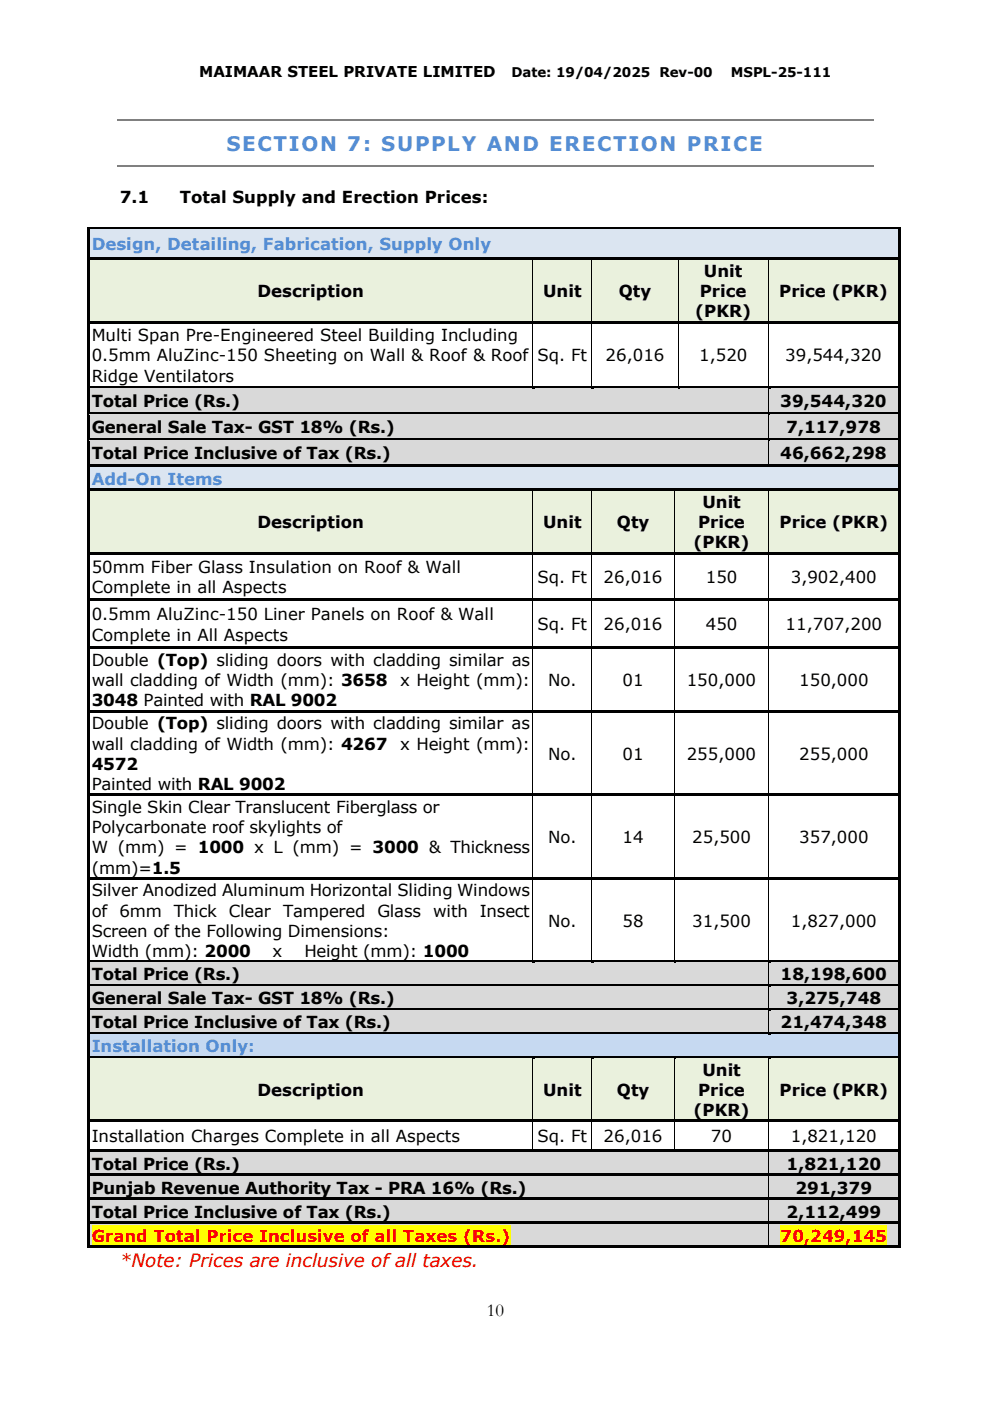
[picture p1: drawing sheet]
<svg xmlns="http://www.w3.org/2000/svg" width="210mm" height="297mm" viewBox="0 0 210 297" stroke-linecap="round" stroke-linejoin="round" font-family="sans-serif">
<defs><g id="words">
<text font-size="4.2" fill="#548dd4" x="48" y="32.1">SECTION 7: SUPPLY AND ERECTION PRICE</text>
<text font-size="3.9" fill="#f00" x="25.4" y="268.4">*Note: Prices are inclusive of all taxes.</text>
<text font-size="3.9" x="103.2" y="278.9">10</text>
<g font-size="3.5">
<text x="25.4" y="43.1">7.1</text>
<text x="38.1" y="43.1">Total Supply and Erection Prices:</text>
<text x="149.2" y="58.7">Unit</text>
<text x="54.6" y="63">Description</text>
<text x="115.1" y="63">Unit</text>
<text x="131.2" y="63">Qty</text>
<text x="148.3" y="63">Price</text>
<text x="165.2" y="63">Price (PKR)</text>
<text x="147.4" y="67.3">(PKR)</text>
<text x="19.4" y="72.3">Multi Span Pre-Engineered Steel Building Including</text>
<text x="19.4" y="76.6">0.5mm AluZinc-150 Sheeting on Wall &amp; Roof &amp; Roof</text>
<text x="113.9" y="76.6">Sq. Ft</text>
<text x="128.4" y="76.6">26,016</text>
<text x="148.2" y="76.6">1,520</text>
<text x="166.4" y="76.6">39,544,320</text>
<text x="19.4" y="80.9">Ridge Ventilators</text>
<text x="19.4" y="86.3">Total Price (Rs.)</text>
<text x="165.4" y="86.3">39,544,320</text>
<text x="19.4" y="91.8">General Sale Tax- GST 18% (Rs.)</text>
<text x="166.7" y="91.8">7,117,978</text>
<text x="19.4" y="97.4">Total Price Inclusive of Tax (Rs.)</text>
<text x="165.4" y="97.4">46,662,298</text>
<text x="148.9" y="107.7">Unit</text>
<text x="54.6" y="111.9">Description</text>
<text x="115.1" y="111.9">Unit</text>
<text x="130.8" y="111.9">Qty</text>
<text x="148" y="111.9">Price</text>
<text x="165.3" y="111.9">Price (PKR)</text>
<text x="147" y="116.2">(PKR)</text>
<text x="19.4" y="121.5">50mm Fiber Glass Insulation on Roof &amp; Wall</text>
<text x="19.4" y="125.7">Complete in all Aspects</text>
<text x="113.9" y="123.6">Sq. Ft</text>
<text x="128" y="123.6">26,016</text>
<text x="149.6" y="123.6">150</text>
<text x="167.6" y="123.6">3,902,400</text>
<text x="19.4" y="131.5">0.5mm AluZinc-150 Liner Panels on Roof &amp; Wall</text>
<text x="19.4" y="135.8">Complete in All Aspects</text>
<text x="113.9" y="133.6">Sq. Ft</text>
<text x="128" y="133.6">26,016</text>
<text x="149.6" y="133.6">450</text>
<text x="166.5" y="133.6">11,707,200</text>
<text x="19.4" y="141.1">Double (Top) sliding doors with cladding similar as</text>
<text x="19.4" y="145.4">wall cladding of Width (mm): 3658</text>
<text x="19.4" y="149.7">3048 Painted with RAL 9002</text>
<text x="84.9" y="145.4">x Height (mm):</text>
<text x="116.2" y="145.4">No.</text>
<text x="132" y="145.4">01</text>
<text x="145.6" y="145.4">150,000</text>
<text x="169.4" y="145.4">150,000</text>
<text x="19.4" y="154.6">Double (Top) sliding doors with cladding similar as</text>
<text x="19.4" y="158.9">wall cladding of Width (mm): 4267</text>
<text x="84.9" y="158.9">x Height (mm):</text>
<text x="116.2" y="161">No.</text>
<text x="132" y="161">01</text>
<text x="145.6" y="161">255,000</text>
<text x="169.4" y="161">255,000</text>
<text x="19.4" y="163.2">4572</text>
<text x="19.4" y="167.5">Painted with RAL 9002</text>
<text x="19.4" y="172.3">Single Skin Clear Translucent Fiberglass or</text>
<text x="19.4" y="176.6">Polycarbonate roof skylights of</text>
<text x="116.2" y="178.7">No.</text>
<text x="132" y="178.7">14</text>
<text x="146.7" y="178.7">25,500</text>
<text x="169.4" y="178.7">357,000</text>
<text x="19.4" y="180.8">W (mm) = 1000 x L (mm) = 3000 &amp; Thickness</text>
<text x="19.4" y="185.1">(mm)=1.5</text>
<text x="19.4" y="189.9">Silver Anodized Aluminum Horizontal Sliding Windows</text>
<text x="19.4" y="194.3">of 6mm</text>
<text x="36.9" y="194.3">Thick</text>
<text x="48.5" y="194.3">Clear</text>
<text x="60" y="194.3">Tampered</text>
<text x="80" y="194.3">Glass</text>
<text x="91.8" y="194.3">with</text>
<text x="101.7" y="194.3">Insect</text>
<text x="116.2" y="196.4">No.</text>
<text x="132" y="196.4">58</text>
<text x="146.7" y="196.4">31,500</text>
<text x="167.6" y="196.4">1,827,000</text>
<text x="19.4" y="198.5">Screen of the Following Dimensions:</text>
<text x="19.4" y="202.8">Width (mm): 2000</text>
<text x="57.7" y="202.8">x</text>
<text x="64.5" y="202.8">Height (mm): 1000</text>
<text x="19.4" y="207.8">Total Price (Rs.)</text>
<text x="165.5" y="207.8">18,198,600</text>
<text x="19.4" y="212.8">General Sale Tax- GST 18% (Rs.)</text>
<text x="166.7" y="212.8">3,275,748</text>
<text x="19.4" y="217.9">Total Price Inclusive of Tax (Rs.)</text>
<text x="165.5" y="217.9">21,474,348</text>
<text x="148.9" y="228">Unit</text>
<text x="54.6" y="232.2">Description</text>
<text x="115.1" y="232.2">Unit</text>
<text x="130.8" y="232.2">Qty</text>
<text x="148" y="232.2">Price</text>
<text x="165.3" y="232.2">Price (PKR)</text>
<text x="147" y="236.6">(PKR)</text>
<text x="19.4" y="242.1">Installation Charges Complete in all Aspects</text>
<text x="113.9" y="242.1">Sq. Ft</text>
<text x="128" y="242.1">26,016</text>
<text x="150.7" y="242.1">70</text>
<text x="167.6" y="242.1">1,821,120</text>
<text x="19.4" y="247.9">Total Price (Rs.)</text>
<text x="166.7" y="247.9">1,821,120</text>
<text x="19.4" y="253">Punjab Revenue Authority Tax - PRA 16% (Rs.)</text>
<text x="168.6" y="253">291,379</text>
<text x="19.4" y="258.1">Total Price Inclusive of Tax (Rs.)</text>
<text x="166.7" y="258.1">2,112,499</text>
</g>
<g font-size="3.5" fill="#548dd4">
<text x="19.4" y="53.1">Design, Detailing, Fabrication, Supply Only</text>
<text x="19.4" y="102.7">Add-On Items</text>
<text x="19.4" y="223">Installation Only:</text>
</g>
<g font-size="3.5" fill="#f00">
<text x="19.4" y="263.1">Grand Total Price Inclusive of all Taxes (Rs.)</text>
<text x="165.5" y="263.1">70,249,145</text>
</g>
<text font-size="3.2" x="42.2" y="16.3">MAIMAAR STEEL PRIVATE LIMITED</text>
<g font-size="2.8">
<text x="108.4" y="16.3">Date: 19/04/2025 Rev-00</text>
<text x="154.9" y="16.3">MSPL-25-111</text>
</g>
</g></defs>
<path d="M24.9 25.5h160.3M24.9 35.2h160.3" fill="none" stroke="#808080" stroke-width=".25"/>
<g fill="#dbe5f1">
<path d="M19 48.6h171.3v6h-171.3z" fill-rule="evenodd"/>
<path d="M19.4 49.5h170.6v4.3h-170.6z" fill-rule="evenodd"/>
</g>
<g fill="#000">
<path d="M18.5 48.1h.5v.6h-.5z" fill-rule="evenodd"/>
<path d="M18.5 48.1h.5v.5h-.5z" fill-rule="evenodd"/>
<path d="M18.5 48.7h.5v5.9h-.5z" fill-rule="evenodd"/>
<path d="M19 48.1h171.4v.5h-171.4z" fill-rule="evenodd"/>
<path d="M190.4 48.1h.5v.6h-.5z" fill-rule="evenodd"/>
<path d="M190.4 48.1h.5v.5h-.5z" fill-rule="evenodd"/>
<path d="M190.4 48.7h.5v5.9h-.5z" fill-rule="evenodd"/>
</g>
<path d="M19 48.7h171.4" fill="none" stroke="#dbe5f1" stroke-width=".21"/>
<g fill="#eaf1dd">
<path d="M19 55.2h93.9v12.8h-93.9z" fill-rule="evenodd"/>
<path d="M19.4 59.4h92.9v4.3h-92.9z" fill-rule="evenodd"/>
<path d="M113 55.2h12.4v12.8h-12.4z" fill-rule="evenodd"/>
<path d="M113.6 59.4h11.2v4.3h-11.2z" fill-rule="evenodd"/>
<path d="M125.5 55.2h18.2v12.8h-18.2z" fill-rule="evenodd"/>
<path d="M126.1 59.4h17.1v4.3h-17.1z" fill-rule="evenodd"/>
<path d="M143.8 55.2h19v12.8h-19z" fill-rule="evenodd"/>
<path d="M144.4 55.2h17.8v4.2h-17.8z" fill-rule="evenodd"/>
<path d="M144.4 59.4h17.8v4.3h-17.8z" fill-rule="evenodd"/>
<path d="M144.4 63.7h17.8v4.3h-17.8z" fill-rule="evenodd"/>
<path d="M162.9 55.2h27.4v12.8h-27.4z" fill-rule="evenodd"/>
<path d="M163.5 59.4h26.5v4.3h-26.5z" fill-rule="evenodd"/>
</g>
<g fill="#000">
<path d="M18.5 54.6h.5v.6h-.5z" fill-rule="evenodd"/>
<path d="M19 54.6h93.9v.5h-93.9z" fill-rule="evenodd"/>
</g>
<path d="M19 55.1h93.9" fill="none" stroke="#eaf1dd" stroke-width=".21"/>
<path d="M113 55.1l.4 .1z" fill-rule="evenodd" fill="#eaf1dd"/>
<g fill="#000">
<path d="M112.9 54.6h.5v.5h-.5z" fill-rule="evenodd"/>
<path d="M113.4 54.6h12v.5h-12z" fill-rule="evenodd"/>
</g>
<path d="M113.4 55.1h12" fill="none" stroke="#eaf1dd" stroke-width=".21"/>
<path d="M125.5 55.1l.4 .1z" fill-rule="evenodd" fill="#eaf1dd"/>
<g fill="#000">
<path d="M125.4 54.6h.5v.5h-.5z" fill-rule="evenodd"/>
<path d="M125.9 54.6h17.8v.5h-17.8z" fill-rule="evenodd"/>
</g>
<path d="M125.9 55.1h17.8" fill="none" stroke="#eaf1dd" stroke-width=".21"/>
<path d="M143.8 55.1l.5 .1z" fill-rule="evenodd" fill="#eaf1dd"/>
<g fill="#000">
<path d="M143.7 54.6h.6v.5h-.6z" fill-rule="evenodd"/>
<path d="M144.3 54.6h18.5v.5h-18.5z" fill-rule="evenodd"/>
</g>
<path d="M144.3 55.1h18.5" fill="none" stroke="#eaf1dd" stroke-width=".21"/>
<path d="M162.9 55.1l.4 .1z" fill-rule="evenodd" fill="#eaf1dd"/>
<g fill="#000">
<path d="M162.8 54.6h.5v.5h-.5z" fill-rule="evenodd"/>
<path d="M163.3 54.6h27.1v.5h-27.1z" fill-rule="evenodd"/>
<path d="M190.4 54.6h.5v.6h-.5z" fill-rule="evenodd"/>
<path d="M18.5 55.2h.5v12.8h-.5z" fill-rule="evenodd"/>
<path d="M18.5 68h.5v.6h-.5z" fill-rule="evenodd"/>
<path d="M19 68h93.9v.5h-93.9z" fill-rule="evenodd"/>
<path d="M112.9 68h.5v.5h-.5z" fill-rule="evenodd"/>
<path d="M113.4 68h12v.5h-12z" fill-rule="evenodd"/>
<path d="M125.4 68h.5v.5h-.5z" fill-rule="evenodd"/>
<path d="M125.9 68h17.8v.5h-17.8z" fill-rule="evenodd"/>
<path d="M143.7 68h.6v.5h-.6z" fill-rule="evenodd"/>
<path d="M144.3 68h18.5v.5h-18.5z" fill-rule="evenodd"/>
<path d="M162.8 68h.5v.5h-.5z" fill-rule="evenodd"/>
<path d="M163.3 68h27.1v.5h-27.1z" fill-rule="evenodd"/>
<path d="M190.4 55.2h.5v12.8h-.5z" fill-rule="evenodd"/>
<path d="M190.4 68h.5v.6h-.5z" fill-rule="evenodd"/>
<path d="M18.5 68.6h.5v13.2h-.5z" fill-rule="evenodd"/>
<path d="M190.4 68.6h.5v13.2h-.5z" fill-rule="evenodd"/>
</g>
<path d="M163.3 55.1h27.1" fill="none" stroke="#eaf1dd" stroke-width=".21"/>
<path d="M113 55.2v12.8M125.5 55.2v12.8M143.8 55.2v12.8M162.8 55.2v12.8M113 68.6v13.2M125.5 68.6v13.2M143.8 68.6v13.2M162.8 68.6v13.2" fill="none" stroke="#000" stroke-width=".21"/>
<g fill="#d9d9d9">
<path d="M19 82.3h143.8v5.1h-143.8z" fill-rule="evenodd"/>
<path d="M19.4 82.7h142.8v4.3h-142.8z" fill-rule="evenodd"/>
<path d="M162.9 82.3h27.4v5.1h-27.4z" fill-rule="evenodd"/>
<path d="M163.5 82.7h26.5v4.3h-26.5z" fill-rule="evenodd"/>
</g>
<g fill="#000">
<path d="M18.5 81.8h.5v.6h-.5z" fill-rule="evenodd"/>
<path d="M19 81.8h93.9v.5h-93.9z" fill-rule="evenodd"/>
</g>
<path d="M19 82.4h93.9" fill="none" stroke="#d9d9d9" stroke-width=".21"/>
<path d="M112.9 82.3l.5 .1z" fill-rule="evenodd" fill="#d9d9d9"/>
<g fill="#000">
<path d="M112.9 81.8h.5v.5h-.5z" fill-rule="evenodd"/>
<path d="M113.4 81.8h12v.5h-12z" fill-rule="evenodd"/>
</g>
<path d="M113.4 82.4h12" fill="none" stroke="#d9d9d9" stroke-width=".21"/>
<path d="M125.4 82.3l.5 .1z" fill-rule="evenodd" fill="#d9d9d9"/>
<g fill="#000">
<path d="M125.4 81.8h.5v.5h-.5z" fill-rule="evenodd"/>
<path d="M125.9 81.8h17.8v.5h-17.8z" fill-rule="evenodd"/>
</g>
<path d="M125.9 82.4h17.8" fill="none" stroke="#d9d9d9" stroke-width=".21"/>
<path d="M143.7 82.3l.6 .1z" fill-rule="evenodd" fill="#d9d9d9"/>
<g fill="#000">
<path d="M143.7 81.8h.6v.5h-.6z" fill-rule="evenodd"/>
<path d="M144.3 81.8h18.5v.5h-18.5z" fill-rule="evenodd"/>
</g>
<path d="M144.3 82.4h18.5" fill="none" stroke="#d9d9d9" stroke-width=".21"/>
<path d="M162.9 82.3l.4 .1z" fill-rule="evenodd" fill="#d9d9d9"/>
<g fill="#000">
<path d="M162.8 82.3l.1 .1z" fill-rule="evenodd"/>
<path d="M162.8 81.8h.5v.5h-.5z" fill-rule="evenodd"/>
</g>
<path d="M162.9 82.3l.5 .1z" fill-rule="evenodd" fill="#d9d9d9"/>
<g fill="#000">
<path d="M18.5 82.4h.5v5h-.5z" fill-rule="evenodd"/>
<path d="M162.9 81.8h.5v.5h-.5z" fill-rule="evenodd"/>
<path d="M163.4 81.8h27v.5h-27z" fill-rule="evenodd"/>
<path d="M190.4 81.8h.5v.6h-.5z" fill-rule="evenodd"/>
<path d="M190.4 82.4h.5v5h-.5z" fill-rule="evenodd"/>
</g>
<path d="M163.4 82.4h27" fill="none" stroke="#d9d9d9" stroke-width=".21"/>
<path d="M162.8 82.4v5" fill="none" stroke="#000" stroke-width=".21"/>
<g fill="#d9d9d9">
<path d="M19 87.9h143.8v5h-143.8z" fill-rule="evenodd"/>
<path d="M19.4 88.3h142.8v4.2h-142.8z" fill-rule="evenodd"/>
<path d="M162.9 87.9h27.4v5h-27.4z" fill-rule="evenodd"/>
<path d="M163.5 88.3h26.5v4.2h-26.5z" fill-rule="evenodd"/>
</g>
<g fill="#000">
<path d="M18.5 87.4h.5v.5h-.5z" fill-rule="evenodd"/>
<path d="M19 87.4h143.8v.5h-143.8z" fill-rule="evenodd"/>
</g>
<path d="M19 87.9h143.8" fill="none" stroke="#d9d9d9" stroke-width=".21"/>
<path d="M162.9 87.9h.4z" fill-rule="evenodd" fill="#d9d9d9"/>
<g fill="#000">
<path d="M18.5 87.9h.5v5h-.5z" fill-rule="evenodd"/>
<path d="M162.8 87.9h.1z" fill-rule="evenodd"/>
<path d="M162.8 87.4h.5v.5h-.5z" fill-rule="evenodd"/>
<path d="M163.3 87.4h27.1v.5h-27.1z" fill-rule="evenodd"/>
<path d="M190.4 87.4h.5v.5h-.5z" fill-rule="evenodd"/>
<path d="M190.4 87.9h.5v5h-.5z" fill-rule="evenodd"/>
</g>
<path d="M163.3 87.9h27.1" fill="none" stroke="#d9d9d9" stroke-width=".21"/>
<path d="M162.8 87.9v5" fill="none" stroke="#000" stroke-width=".21"/>
<g fill="#d9d9d9">
<path d="M19 93.5h143.8v5h-143.8z" fill-rule="evenodd"/>
<path d="M19.4 93.8h142.8v4.3h-142.8z" fill-rule="evenodd"/>
<path d="M162.9 93.5h27.4v5h-27.4z" fill-rule="evenodd"/>
<path d="M163.5 93.8h26.5v4.3h-26.5z" fill-rule="evenodd"/>
</g>
<g fill="#000">
<path d="M18.5 92.9h.5v.6h-.5z" fill-rule="evenodd"/>
<path d="M19 92.9h143.8v.5h-143.8z" fill-rule="evenodd"/>
</g>
<path d="M19 93.5h143.8" fill="none" stroke="#d9d9d9" stroke-width=".21"/>
<path d="M162.9 93.4l.4 .1z" fill-rule="evenodd" fill="#d9d9d9"/>
<g fill="#000">
<path d="M18.5 93.5h.5v5h-.5z" fill-rule="evenodd"/>
<path d="M162.8 93.4l.1 .1z" fill-rule="evenodd"/>
<path d="M162.8 92.9h.5v.5h-.5z" fill-rule="evenodd"/>
<path d="M163.3 92.9h27.1v.5h-27.1z" fill-rule="evenodd"/>
<path d="M190.4 92.9h.5v.6h-.5z" fill-rule="evenodd"/>
<path d="M190.4 93.5h.5v5h-.5z" fill-rule="evenodd"/>
</g>
<path d="M163.3 93.5h27.1" fill="none" stroke="#d9d9d9" stroke-width=".21"/>
<path d="M162.8 93.5v5" fill="none" stroke="#000" stroke-width=".21"/>
<g fill="#dbe5f1">
<path d="M19 99h171.3v4.6h-171.3z" fill-rule="evenodd"/>
<path d="M19.4 99.2h170.6v4.2h-170.6z" fill-rule="evenodd"/>
</g>
<g fill="#000">
<path d="M18.5 98.5h.5v.5h-.5z" fill-rule="evenodd"/>
<path d="M19 98.5h143.8v.5h-143.8z" fill-rule="evenodd"/>
</g>
<path d="M19 99h143.8" fill="none" stroke="#dbe5f1" stroke-width=".21"/>
<path d="M162.8 99h.5z" fill-rule="evenodd" fill="#dbe5f1"/>
<g fill="#000">
<path d="M162.8 98.5h.5v.5h-.5z" fill-rule="evenodd"/>
<path d="M163.3 98.5h27.1v.5h-27.1z" fill-rule="evenodd"/>
<path d="M190.4 98.5h.5v.5h-.5z" fill-rule="evenodd"/>
<path d="M18.5 99h.5v4.6h-.5z" fill-rule="evenodd"/>
<path d="M190.4 99h.5v4.6h-.5z" fill-rule="evenodd"/>
</g>
<path d="M163.3 99h27.1" fill="none" stroke="#dbe5f1" stroke-width=".21"/>
<g fill="#eaf1dd">
<path d="M19 104.1h93.9v12.9h-93.9z" fill-rule="evenodd"/>
<path d="M19.4 108.4h92.9v4.3h-92.9z" fill-rule="evenodd"/>
<path d="M113 104.1h12.4v12.9h-12.4z" fill-rule="evenodd"/>
<path d="M113.6 108.4h11.2v4.3h-11.2z" fill-rule="evenodd"/>
<path d="M125.5 104.1h17.4v12.9h-17.4z" fill-rule="evenodd"/>
<path d="M126.1 108.4h16.2v4.3h-16.2z" fill-rule="evenodd"/>
<path d="M143 104.1h19.9v12.9h-19.9z" fill-rule="evenodd"/>
<path d="M143.6 104.1h18.7v4.3h-18.7z" fill-rule="evenodd"/>
<path d="M143.6 108.4h18.7v4.3h-18.7z" fill-rule="evenodd"/>
<path d="M143.6 112.7h18.7v4.3h-18.7z" fill-rule="evenodd"/>
<path d="M163 104.1h27.3v12.9h-27.3z" fill-rule="evenodd"/>
<path d="M163.6 108.4h26.4v4.3h-26.4z" fill-rule="evenodd"/>
</g>
<g fill="#000">
<path d="M18.5 103.6h.5v.5h-.5z" fill-rule="evenodd"/>
<path d="M19 103.6h93.9v.5h-93.9z" fill-rule="evenodd"/>
</g>
<path d="M19 104.1h93.9" fill="none" stroke="#eaf1dd" stroke-width=".21"/>
<path d="M113 104.1h.4z" fill-rule="evenodd" fill="#eaf1dd"/>
<g fill="#000">
<path d="M112.9 103.6h.5v.5h-.5z" fill-rule="evenodd"/>
<path d="M113.4 103.6h12v.5h-12z" fill-rule="evenodd"/>
</g>
<path d="M113.4 104.1h12" fill="none" stroke="#eaf1dd" stroke-width=".21"/>
<path d="M125.5 104.1h.4z" fill-rule="evenodd" fill="#eaf1dd"/>
<g fill="#000">
<path d="M125.4 103.6h.5v.5h-.5z" fill-rule="evenodd"/>
<path d="M125.9 103.6h17v.5h-17z" fill-rule="evenodd"/>
</g>
<path d="M125.9 104.1h17" fill="none" stroke="#eaf1dd" stroke-width=".21"/>
<path d="M143 104.1h.4z" fill-rule="evenodd" fill="#eaf1dd"/>
<g fill="#000">
<path d="M142.9 103.6h.5v.5h-.5z" fill-rule="evenodd"/>
<path d="M143.4 103.6h19.5v.5h-19.5z" fill-rule="evenodd"/>
</g>
<path d="M143.4 104.1h19.5" fill="none" stroke="#eaf1dd" stroke-width=".21"/>
<path d="M163 104.1h.4z" fill-rule="evenodd" fill="#eaf1dd"/>
<g fill="#000">
<path d="M18.5 104.1h.5v12.9h-.5z" fill-rule="evenodd"/>
<path d="M18.5 117h.5v.5h-.5z" fill-rule="evenodd"/>
<path d="M19 117h93.9v.5h-93.9z" fill-rule="evenodd"/>
<path d="M112.9 117h.5v.5h-.5z" fill-rule="evenodd"/>
<path d="M113.4 117h12v.5h-12z" fill-rule="evenodd"/>
<path d="M125.4 117h.5v.5h-.5z" fill-rule="evenodd"/>
<path d="M125.9 117h17v.5h-17z" fill-rule="evenodd"/>
<path d="M142.9 117h.5v.5h-.5z" fill-rule="evenodd"/>
<path d="M143.4 117h19.5v.5h-19.5z" fill-rule="evenodd"/>
<path d="M162.9 103.6h.5v.5h-.5z" fill-rule="evenodd"/>
<path d="M162.9 117h.5v.5h-.5z" fill-rule="evenodd"/>
<path d="M163.4 103.6h27v.5h-27z" fill-rule="evenodd"/>
<path d="M163.4 117h27v.5h-27z" fill-rule="evenodd"/>
<path d="M190.4 103.6h.5v.5h-.5z" fill-rule="evenodd"/>
<path d="M190.4 104.1h.5v12.9h-.5z" fill-rule="evenodd"/>
<path d="M190.4 117h.5v.5h-.5z" fill-rule="evenodd"/>
<path d="M18.5 117.5h.5v9.4h-.5z" fill-rule="evenodd"/>
<path d="M18.5 126.9h.5v.5h-.5z" fill-rule="evenodd"/>
<path d="M18.5 127.4h.5v9.6h-.5z" fill-rule="evenodd"/>
<path d="M18.5 137h.5v.6h-.5z" fill-rule="evenodd"/>
<path d="M19 126.9h93.9v.5h-93.9z" fill-rule="evenodd"/>
<path d="M19 137h93.9v.5h-93.9z" fill-rule="evenodd"/>
<path d="M112.9 126.9h.5v.5h-.5z" fill-rule="evenodd"/>
<path d="M112.9 137h.5v.5h-.5z" fill-rule="evenodd"/>
<path d="M113.4 126.9h12v.5h-12z" fill-rule="evenodd"/>
<path d="M113.4 137h12v.5h-12z" fill-rule="evenodd"/>
<path d="M125.4 126.9h.5v.5h-.5z" fill-rule="evenodd"/>
<path d="M125.4 137h.5v.5h-.5z" fill-rule="evenodd"/>
<path d="M125.9 126.9h17v.5h-17z" fill-rule="evenodd"/>
<path d="M125.9 137h17v.5h-17z" fill-rule="evenodd"/>
<path d="M142.9 126.9h.5v.5h-.5z" fill-rule="evenodd"/>
<path d="M142.9 137h.5v.5h-.5z" fill-rule="evenodd"/>
<path d="M143.4 126.9h19.5v.5h-19.5z" fill-rule="evenodd"/>
<path d="M143.4 137h19.5v.5h-19.5z" fill-rule="evenodd"/>
<path d="M162.9 126.9h.5v.5h-.5z" fill-rule="evenodd"/>
<path d="M162.9 137h.5v.5h-.5z" fill-rule="evenodd"/>
<path d="M163.4 126.9h27v.5h-27z" fill-rule="evenodd"/>
<path d="M163.4 137h27v.5h-27z" fill-rule="evenodd"/>
<path d="M190.4 117.5h.5v9.4h-.5z" fill-rule="evenodd"/>
<path d="M190.4 126.9h.5v.5h-.5z" fill-rule="evenodd"/>
<path d="M190.4 127.4h.5v9.6h-.5z" fill-rule="evenodd"/>
<path d="M190.4 137h.5v.6h-.5z" fill-rule="evenodd"/>
<path d="M18.5 137.6h.5v12.9h-.5z" fill-rule="evenodd"/>
<path d="M18.5 150.5h.5v.6h-.5z" fill-rule="evenodd"/>
<path d="M19 150.5h93.9v.5h-93.9z" fill-rule="evenodd"/>
<path d="M112.9 150.5h.5v.5h-.5z" fill-rule="evenodd"/>
<path d="M113.4 150.5h12v.5h-12z" fill-rule="evenodd"/>
<path d="M125.4 150.5h.5v.5h-.5z" fill-rule="evenodd"/>
<path d="M125.9 150.5h17v.5h-17z" fill-rule="evenodd"/>
<path d="M142.9 150.5h.5v.5h-.5z" fill-rule="evenodd"/>
<path d="M143.4 150.5h19.5v.5h-19.5z" fill-rule="evenodd"/>
<path d="M162.9 150.5h.5v.5h-.5z" fill-rule="evenodd"/>
<path d="M163.4 150.5h27v.5h-27z" fill-rule="evenodd"/>
<path d="M190.4 137.6h.5v12.9h-.5z" fill-rule="evenodd"/>
<path d="M190.4 150.5h.5v.6h-.5z" fill-rule="evenodd"/>
<path d="M18.5 151.1h.5v17.1h-.5z" fill-rule="evenodd"/>
<path d="M18.5 168.2h.5v.5h-.5z" fill-rule="evenodd"/>
<path d="M19 168.2h93.9v.5h-93.9z" fill-rule="evenodd"/>
<path d="M112.9 168.2h.5v.5h-.5z" fill-rule="evenodd"/>
<path d="M113.4 168.2h12v.5h-12z" fill-rule="evenodd"/>
<path d="M125.4 168.2h.5v.5h-.5z" fill-rule="evenodd"/>
<path d="M125.9 168.2h17v.5h-17z" fill-rule="evenodd"/>
<path d="M142.9 168.2h.5v.5h-.5z" fill-rule="evenodd"/>
<path d="M143.4 168.2h19.5v.5h-19.5z" fill-rule="evenodd"/>
<path d="M162.9 168.2h.5v.5h-.5z" fill-rule="evenodd"/>
<path d="M163.4 168.2h27v.5h-27z" fill-rule="evenodd"/>
<path d="M190.4 151.1h.5v17.1h-.5z" fill-rule="evenodd"/>
<path d="M190.4 168.2h.5v.5h-.5z" fill-rule="evenodd"/>
<path d="M18.5 168.7h.5v17.2h-.5z" fill-rule="evenodd"/>
<path d="M18.5 185.9h.5v.5h-.5z" fill-rule="evenodd"/>
<path d="M19 185.9h93.9v.5h-93.9z" fill-rule="evenodd"/>
<path d="M112.9 185.9h.5v.5h-.5z" fill-rule="evenodd"/>
<path d="M113.4 185.9h12v.5h-12z" fill-rule="evenodd"/>
<path d="M125.4 185.9h.5v.5h-.5z" fill-rule="evenodd"/>
<path d="M125.9 185.9h17v.5h-17z" fill-rule="evenodd"/>
<path d="M142.9 185.9h.5v.5h-.5z" fill-rule="evenodd"/>
<path d="M143.4 185.9h19.5v.5h-19.5z" fill-rule="evenodd"/>
<path d="M162.9 185.9h.5v.5h-.5z" fill-rule="evenodd"/>
<path d="M163.4 185.9h27v.5h-27z" fill-rule="evenodd"/>
<path d="M190.4 168.7h.5v17.2h-.5z" fill-rule="evenodd"/>
<path d="M190.4 185.9h.5v.5h-.5z" fill-rule="evenodd"/>
<path d="M18.5 186.4h.5v17.2h-.5z" fill-rule="evenodd"/>
<path d="M190.4 186.4h.5v17.2h-.5z" fill-rule="evenodd"/>
</g>
<path d="M163.4 104.1h27" fill="none" stroke="#eaf1dd" stroke-width=".21"/>
<g fill="none" stroke="#000" stroke-width=".21">
<path d="M113 104.1v12.9M113 117.5v9.4M125.5 104.1v12.9M125.5 117.5v9.4M142.9 104.1v12.9M142.9 117.5v9.4M163 104.1v12.9M163 117.5v9.4M113 127.4v9.6M113 137.6v12.9M125.5 127.4v9.6M125.5 137.6v12.9"/>
<path d="M142.9 127.4v9.6M142.9 137.6v12.9M163 127.4v9.6M163 137.6v12.9M113 151.1v17.1M125.5 151.1v17.1M142.9 151.1v17.1M163 151.1v17.1M113 168.7v17.2M125.5 168.7v17.2M142.9 168.7v17.2M163 168.7v17.2"/>
<path d="M113 186.4v17.2M125.5 186.4v17.2M142.9 186.4v17.2M163 186.4v17.2"/>
</g>
<g fill="#d9d9d9">
<path d="M19 204.1h143.9v4.5h-143.9z" fill-rule="evenodd"/>
<path d="M19.4 204.2h142.9v4.3h-142.9z" fill-rule="evenodd"/>
<path d="M163 204.1h27.3v4.5h-27.3z" fill-rule="evenodd"/>
<path d="M163.6 204.2h26.4v4.3h-26.4z" fill-rule="evenodd"/>
</g>
<g fill="#000">
<path d="M18.5 203.6h.5v.5h-.5z" fill-rule="evenodd"/>
<path d="M19 203.6h93.9v.5h-93.9z" fill-rule="evenodd"/>
</g>
<path d="M19 204.1h93.9" fill="none" stroke="#d9d9d9" stroke-width=".21"/>
<path d="M112.9 204.1h.5z" fill-rule="evenodd" fill="#d9d9d9"/>
<g fill="#000">
<path d="M112.9 203.6h.5v.5h-.5z" fill-rule="evenodd"/>
<path d="M113.4 203.6h12v.5h-12z" fill-rule="evenodd"/>
</g>
<path d="M113.4 204.1h12" fill="none" stroke="#d9d9d9" stroke-width=".21"/>
<path d="M125.4 204.1h.5z" fill-rule="evenodd" fill="#d9d9d9"/>
<g fill="#000">
<path d="M125.4 203.6h.5v.5h-.5z" fill-rule="evenodd"/>
<path d="M125.9 203.6h17v.5h-17z" fill-rule="evenodd"/>
</g>
<path d="M125.9 204.1h17" fill="none" stroke="#d9d9d9" stroke-width=".21"/>
<path d="M142.9 204.1h.5z" fill-rule="evenodd" fill="#d9d9d9"/>
<g fill="#000">
<path d="M142.9 203.6h.5v.5h-.5z" fill-rule="evenodd"/>
<path d="M143.4 203.6h19.5v.5h-19.5z" fill-rule="evenodd"/>
</g>
<path d="M143.4 204.1h19.5" fill="none" stroke="#d9d9d9" stroke-width=".21"/>
<path d="M163 204.1h.4z" fill-rule="evenodd" fill="#d9d9d9"/>
<g fill="#000">
<path d="M18.5 204.1h.5v4.5h-.5z" fill-rule="evenodd"/>
<path d="M162.9 203.6h.5v.5h-.5z" fill-rule="evenodd"/>
<path d="M163.4 203.6h27v.5h-27z" fill-rule="evenodd"/>
<path d="M190.4 203.6h.5v.5h-.5z" fill-rule="evenodd"/>
<path d="M190.4 204.1h.5v4.5h-.5z" fill-rule="evenodd"/>
</g>
<path d="M163.4 204.1h27" fill="none" stroke="#d9d9d9" stroke-width=".21"/>
<path d="M163 204.1v4.5" fill="none" stroke="#000" stroke-width=".21"/>
<g fill="#d9d9d9">
<path d="M19 209.2h143.9v4.5h-143.9z" fill-rule="evenodd"/>
<path d="M19.4 209.3h142.9v4.3h-142.9z" fill-rule="evenodd"/>
<path d="M163 209.2h27.3v4.5h-27.3z" fill-rule="evenodd"/>
<path d="M163.6 209.3h26.4v4.3h-26.4z" fill-rule="evenodd"/>
</g>
<g fill="#000">
<path d="M18.5 208.6h.5v.6h-.5z" fill-rule="evenodd"/>
<path d="M19 208.6h143.9v.6h-143.9z" fill-rule="evenodd"/>
</g>
<path d="M19 209.2h143.9" fill="none" stroke="#d9d9d9" stroke-width=".21"/>
<path d="M163 209.2h.4z" fill-rule="evenodd" fill="#d9d9d9"/>
<g fill="#000">
<path d="M18.5 209.2h.5v4.5h-.5z" fill-rule="evenodd"/>
<path d="M162.9 208.6h.5v.6h-.5z" fill-rule="evenodd"/>
<path d="M163.4 208.6h27v.6h-27z" fill-rule="evenodd"/>
<path d="M190.4 208.6h.5v.6h-.5z" fill-rule="evenodd"/>
<path d="M190.4 209.2h.5v4.5h-.5z" fill-rule="evenodd"/>
</g>
<path d="M163.4 209.2h27" fill="none" stroke="#d9d9d9" stroke-width=".21"/>
<path d="M163 209.2v4.5" fill="none" stroke="#000" stroke-width=".21"/>
<g fill="#d9d9d9">
<path d="M19 214.2h143.9v4.6h-143.9z" fill-rule="evenodd"/>
<path d="M19.4 214.4h142.9v4.2h-142.9z" fill-rule="evenodd"/>
<path d="M163 214.2h27.3v4.6h-27.3z" fill-rule="evenodd"/>
<path d="M163.6 214.4h26.4v4.2h-26.4z" fill-rule="evenodd"/>
</g>
<g fill="#000">
<path d="M18.5 213.7h.5v.6h-.5z" fill-rule="evenodd"/>
<path d="M19 213.7h143.9v.5h-143.9z" fill-rule="evenodd"/>
</g>
<path d="M19 214.3h143.9" fill="none" stroke="#d9d9d9" stroke-width=".21"/>
<path d="M163 214.2l.4 .1z" fill-rule="evenodd" fill="#d9d9d9"/>
<g fill="#000">
<path d="M18.5 214.3h.5v4.5h-.5z" fill-rule="evenodd"/>
<path d="M162.9 213.7h.5v.5h-.5z" fill-rule="evenodd"/>
<path d="M163.4 213.7h27v.5h-27z" fill-rule="evenodd"/>
<path d="M190.4 213.7h.5v.6h-.5z" fill-rule="evenodd"/>
<path d="M190.4 214.3h.5v4.5h-.5z" fill-rule="evenodd"/>
</g>
<path d="M163.4 214.3h27" fill="none" stroke="#d9d9d9" stroke-width=".21"/>
<path d="M163 214.3v4.5" fill="none" stroke="#000" stroke-width=".21"/>
<g fill="#c6d9f1">
<path d="M19 219.3h171.3v4.6h-171.3z" fill-rule="evenodd"/>
<path d="M19.4 219.4h170.6v4.3h-170.6z" fill-rule="evenodd"/>
</g>
<g fill="#000">
<path d="M18.5 218.8h.5v.6h-.5z" fill-rule="evenodd"/>
<path d="M19 218.8h143.9v.5h-143.9z" fill-rule="evenodd"/>
</g>
<path d="M19 219.3h143.9" fill="none" stroke="#c6d9f1" stroke-width=".21"/>
<path d="M162.9 219.3l.5 .1z" fill-rule="evenodd" fill="#c6d9f1"/>
<g fill="#000">
<path d="M162.9 218.8h.5v.5h-.5z" fill-rule="evenodd"/>
<path d="M163.4 218.8h27v.5h-27z" fill-rule="evenodd"/>
<path d="M190.4 218.8h.5v.6h-.5z" fill-rule="evenodd"/>
<path d="M18.5 219.4h.5v4.5h-.5z" fill-rule="evenodd"/>
<path d="M190.4 219.4h.5v4.5h-.5z" fill-rule="evenodd"/>
</g>
<path d="M163.4 219.3h27" fill="none" stroke="#c6d9f1" stroke-width=".21"/>
<g fill="#eaf1dd">
<path d="M19 224.4h93.9v12.9h-93.9z" fill-rule="evenodd"/>
<path d="M19.4 228.7h92.9v4.3h-92.9z" fill-rule="evenodd"/>
<path d="M113 224.4h12.4v12.9h-12.4z" fill-rule="evenodd"/>
<path d="M113.6 228.7h11.2v4.3h-11.2z" fill-rule="evenodd"/>
<path d="M125.5 224.4h17.4v12.9h-17.4z" fill-rule="evenodd"/>
<path d="M126.1 228.7h16.2v4.3h-16.2z" fill-rule="evenodd"/>
<path d="M143 224.4h19.9v12.9h-19.9z" fill-rule="evenodd"/>
<path d="M143.6 224.4h18.7v4.3h-18.7z" fill-rule="evenodd"/>
<path d="M143.6 228.7h18.7v4.3h-18.7z" fill-rule="evenodd"/>
<path d="M143.6 233h18.7v4.3h-18.7z" fill-rule="evenodd"/>
<path d="M163 224.4h27.3v12.9h-27.3z" fill-rule="evenodd"/>
<path d="M163.6 228.7h26.4v4.3h-26.4z" fill-rule="evenodd"/>
</g>
<g fill="#000">
<path d="M18.5 223.9h.5v.5h-.5z" fill-rule="evenodd"/>
<path d="M19 223.9h93.9v.5h-93.9z" fill-rule="evenodd"/>
</g>
<path d="M19 224.4h93.9" fill="none" stroke="#eaf1dd" stroke-width=".21"/>
<path d="M113 224.4h.4z" fill-rule="evenodd" fill="#eaf1dd"/>
<g fill="#000">
<path d="M112.9 223.9h.5v.5h-.5z" fill-rule="evenodd"/>
<path d="M113.4 223.9h12v.5h-12z" fill-rule="evenodd"/>
</g>
<path d="M113.4 224.4h12" fill="none" stroke="#eaf1dd" stroke-width=".21"/>
<path d="M125.5 224.4h.4z" fill-rule="evenodd" fill="#eaf1dd"/>
<g fill="#000">
<path d="M125.4 223.9h.5v.5h-.5z" fill-rule="evenodd"/>
<path d="M125.9 223.9h17v.5h-17z" fill-rule="evenodd"/>
</g>
<path d="M125.9 224.4h17" fill="none" stroke="#eaf1dd" stroke-width=".21"/>
<path d="M143 224.4h.4z" fill-rule="evenodd" fill="#eaf1dd"/>
<g fill="#000">
<path d="M142.9 223.9h.5v.5h-.5z" fill-rule="evenodd"/>
<path d="M143.4 223.9h19.5v.5h-19.5z" fill-rule="evenodd"/>
</g>
<path d="M143.4 224.4h19.5" fill="none" stroke="#eaf1dd" stroke-width=".21"/>
<path d="M163 224.4h.4z" fill-rule="evenodd" fill="#eaf1dd"/>
<g fill="#000">
<path d="M18.5 224.4h.5v12.9h-.5z" fill-rule="evenodd"/>
<path d="M18.5 237.3h.5v.5h-.5z" fill-rule="evenodd"/>
<path d="M19 237.3h93.9v.5h-93.9z" fill-rule="evenodd"/>
<path d="M112.9 237.3h.5v.5h-.5z" fill-rule="evenodd"/>
<path d="M113.4 237.3h12v.5h-12z" fill-rule="evenodd"/>
<path d="M125.4 237.3h.5v.5h-.5z" fill-rule="evenodd"/>
<path d="M125.9 237.3h17v.5h-17z" fill-rule="evenodd"/>
<path d="M142.9 237.3h.5v.5h-.5z" fill-rule="evenodd"/>
<path d="M143.4 237.3h19.5v.5h-19.5z" fill-rule="evenodd"/>
<path d="M162.9 223.9h.5v.5h-.5z" fill-rule="evenodd"/>
<path d="M162.9 237.3h.5v.5h-.5z" fill-rule="evenodd"/>
<path d="M163.4 223.9h27v.5h-27z" fill-rule="evenodd"/>
<path d="M163.4 237.3h27v.5h-27z" fill-rule="evenodd"/>
<path d="M190.4 223.9h.5v.5h-.5z" fill-rule="evenodd"/>
<path d="M190.4 224.4h.5v12.9h-.5z" fill-rule="evenodd"/>
<path d="M190.4 237.3h.5v.5h-.5z" fill-rule="evenodd"/>
<path d="M18.5 237.8h.5v5.9h-.5z" fill-rule="evenodd"/>
<path d="M190.4 237.8h.5v5.9h-.5z" fill-rule="evenodd"/>
</g>
<path d="M163.4 224.4h27" fill="none" stroke="#eaf1dd" stroke-width=".21"/>
<path d="M113 224.4v12.9M113 237.8v5.9M125.5 224.4v12.9M125.5 237.8v5.9M142.9 224.4v12.9M142.9 237.8v5.9M163 224.4v12.9M163 237.8v5.9" fill="none" stroke="#000" stroke-width=".21"/>
<g fill="#d9d9d9">
<path d="M19 244.2h143.9v4.5h-143.9z" fill-rule="evenodd"/>
<path d="M19.4 244.3h142.9v4.3h-142.9z" fill-rule="evenodd"/>
<path d="M163 244.2h27.3v4.5h-27.3z" fill-rule="evenodd"/>
<path d="M163.6 244.3h26.4v4.3h-26.4z" fill-rule="evenodd"/>
</g>
<g fill="#000">
<path d="M18.5 243.7h.5v.5h-.5z" fill-rule="evenodd"/>
<path d="M19 243.7h93.9v.5h-93.9z" fill-rule="evenodd"/>
</g>
<path d="M19 244.2h93.9" fill="none" stroke="#d9d9d9" stroke-width=".21"/>
<path d="M112.9 244.2h.5z" fill-rule="evenodd" fill="#d9d9d9"/>
<g fill="#000">
<path d="M112.9 243.7h.5v.5h-.5z" fill-rule="evenodd"/>
<path d="M113.4 243.7h12v.5h-12z" fill-rule="evenodd"/>
</g>
<path d="M113.4 244.2h12" fill="none" stroke="#d9d9d9" stroke-width=".21"/>
<path d="M125.4 244.2h.5z" fill-rule="evenodd" fill="#d9d9d9"/>
<g fill="#000">
<path d="M125.4 243.7h.5v.5h-.5z" fill-rule="evenodd"/>
<path d="M125.9 243.7h17v.5h-17z" fill-rule="evenodd"/>
</g>
<path d="M125.9 244.2h17" fill="none" stroke="#d9d9d9" stroke-width=".21"/>
<path d="M142.9 244.2h.5z" fill-rule="evenodd" fill="#d9d9d9"/>
<g fill="#000">
<path d="M142.9 243.7h.5v.5h-.5z" fill-rule="evenodd"/>
<path d="M143.4 243.7h19.5v.5h-19.5z" fill-rule="evenodd"/>
</g>
<path d="M143.4 244.2h19.5" fill="none" stroke="#d9d9d9" stroke-width=".21"/>
<path d="M163 244.2h.4z" fill-rule="evenodd" fill="#d9d9d9"/>
<g fill="#000">
<path d="M18.5 244.2h.5v4.5h-.5z" fill-rule="evenodd"/>
<path d="M162.9 243.7h.5v.5h-.5z" fill-rule="evenodd"/>
<path d="M163.4 243.7h27v.5h-27z" fill-rule="evenodd"/>
<path d="M190.4 243.7h.5v.5h-.5z" fill-rule="evenodd"/>
<path d="M190.4 244.2h.5v4.5h-.5z" fill-rule="evenodd"/>
</g>
<path d="M163.4 244.2h27" fill="none" stroke="#d9d9d9" stroke-width=".21"/>
<path d="M163 244.2v4.5" fill="none" stroke="#000" stroke-width=".21"/>
<g fill="#d9d9d9">
<path d="M19 249.3h143.9v4.5h-143.9z" fill-rule="evenodd"/>
<path d="M19.4 249.4h142.9v4.3h-142.9z" fill-rule="evenodd"/>
<path d="M163 249.3h27.3v4.5h-27.3z" fill-rule="evenodd"/>
<path d="M163.6 249.4h26.4v4.3h-26.4z" fill-rule="evenodd"/>
</g>
<g fill="#000">
<path d="M18.5 248.7h.5v.6h-.5z" fill-rule="evenodd"/>
<path d="M19 248.7h143.9v.6h-143.9z" fill-rule="evenodd"/>
</g>
<path d="M19 249.3h143.9" fill="none" stroke="#d9d9d9" stroke-width=".21"/>
<path d="M163 249.3h.4z" fill-rule="evenodd" fill="#d9d9d9"/>
<g fill="#000">
<path d="M18.5 249.3h.5v4.5h-.5z" fill-rule="evenodd"/>
<path d="M162.9 248.7h.5v.6h-.5z" fill-rule="evenodd"/>
<path d="M163.4 248.7h27v.6h-27z" fill-rule="evenodd"/>
<path d="M190.4 248.7h.5v.6h-.5z" fill-rule="evenodd"/>
<path d="M190.4 249.3h.5v4.5h-.5z" fill-rule="evenodd"/>
</g>
<path d="M163.4 249.3h27" fill="none" stroke="#d9d9d9" stroke-width=".21"/>
<path d="M163 249.3v4.5" fill="none" stroke="#000" stroke-width=".21"/>
<g fill="#d9d9d9">
<path d="M19 254.4h143.9v4.5h-143.9z" fill-rule="evenodd"/>
<path d="M19.4 254.5h142.9v4.3h-142.9z" fill-rule="evenodd"/>
<path d="M163 254.4h27.3v4.5h-27.3z" fill-rule="evenodd"/>
<path d="M163.6 254.5h26.4v4.3h-26.4z" fill-rule="evenodd"/>
</g>
<g fill="#000">
<path d="M18.5 253.8h.5v.6h-.5z" fill-rule="evenodd"/>
<path d="M19 253.8h143.9v.5h-143.9z" fill-rule="evenodd"/>
</g>
<path d="M19 254.4h143.9" fill="none" stroke="#d9d9d9" stroke-width=".21"/>
<path d="M163 254.3l.4 .1z" fill-rule="evenodd" fill="#d9d9d9"/>
<g fill="#000">
<path d="M18.5 254.4h.5v4.5h-.5z" fill-rule="evenodd"/>
<path d="M162.9 253.8h.5v.5h-.5z" fill-rule="evenodd"/>
<path d="M163.4 253.8h27v.5h-27z" fill-rule="evenodd"/>
<path d="M190.4 253.8h.5v.6h-.5z" fill-rule="evenodd"/>
<path d="M190.4 254.4h.5v4.5h-.5z" fill-rule="evenodd"/>
</g>
<path d="M163.4 254.4h27" fill="none" stroke="#d9d9d9" stroke-width=".21"/>
<path d="M163 254.4v4.5" fill="none" stroke="#000" stroke-width=".21"/>
<g fill="#d9d9d9">
<path d="M19 259.5h143.9v4.5h-143.9z" fill-rule="evenodd"/>
<path d="M19.4 259.6h142.9v4.3h-142.9z" fill-rule="evenodd"/>
</g>
<path d="M19.4 259.6h88.8v4.3h-88.8z" fill-rule="evenodd" fill="#ff0"/>
<g fill="#d9d9d9">
<path d="M163 259.5h27.3v4.5h-27.3z" fill-rule="evenodd"/>
<path d="M163.6 259.6h26.4v4.3h-26.4z" fill-rule="evenodd"/>
</g>
<path d="M165.5 259.6h22.6v4.3h-22.6z" fill-rule="evenodd" fill="#ff0"/>
<g fill="#000">
<path d="M18.5 258.9h.5v.6h-.5z" fill-rule="evenodd"/>
<path d="M19 258.9h143.9v.5h-143.9z" fill-rule="evenodd"/>
</g>
<path d="M19 259.4h143.9" fill="none" stroke="#d9d9d9" stroke-width=".21"/>
<path d="M163 259.4l.4 .1z" fill-rule="evenodd" fill="#d9d9d9"/>
<g fill="#000">
<path d="M162.9 258.9h.5v.5h-.5z" fill-rule="evenodd"/>
<path d="M163.4 258.9h27v.5h-27z" fill-rule="evenodd"/>
<path d="M190.4 258.9h.5v.6h-.5z" fill-rule="evenodd"/>
<path d="M18.5 259.5h.5v4.5h-.5z" fill-rule="evenodd"/>
<path d="M18.5 264h.5v.5h-.5z" fill-rule="evenodd"/>
<path d="M18.5 264h.5v.5h-.5z" fill-rule="evenodd"/>
<path d="M19 264h143.9v.5h-143.9z" fill-rule="evenodd"/>
<path d="M162.9 264h.5v.5h-.5z" fill-rule="evenodd"/>
<path d="M163.4 264h27v.5h-27z" fill-rule="evenodd"/>
<path d="M190.4 259.5h.5v4.5h-.5z" fill-rule="evenodd"/>
<path d="M190.4 264h.5v.5h-.5z" fill-rule="evenodd"/>
<path d="M190.4 264h.5v.5h-.5z" fill-rule="evenodd"/>
</g>
<path d="M163.4 259.4h27" fill="none" stroke="#d9d9d9" stroke-width=".21"/>
<path d="M163 259.5v4.5" fill="none" stroke="#000" stroke-width=".21"/>
<use href="#words"/>
</svg>
